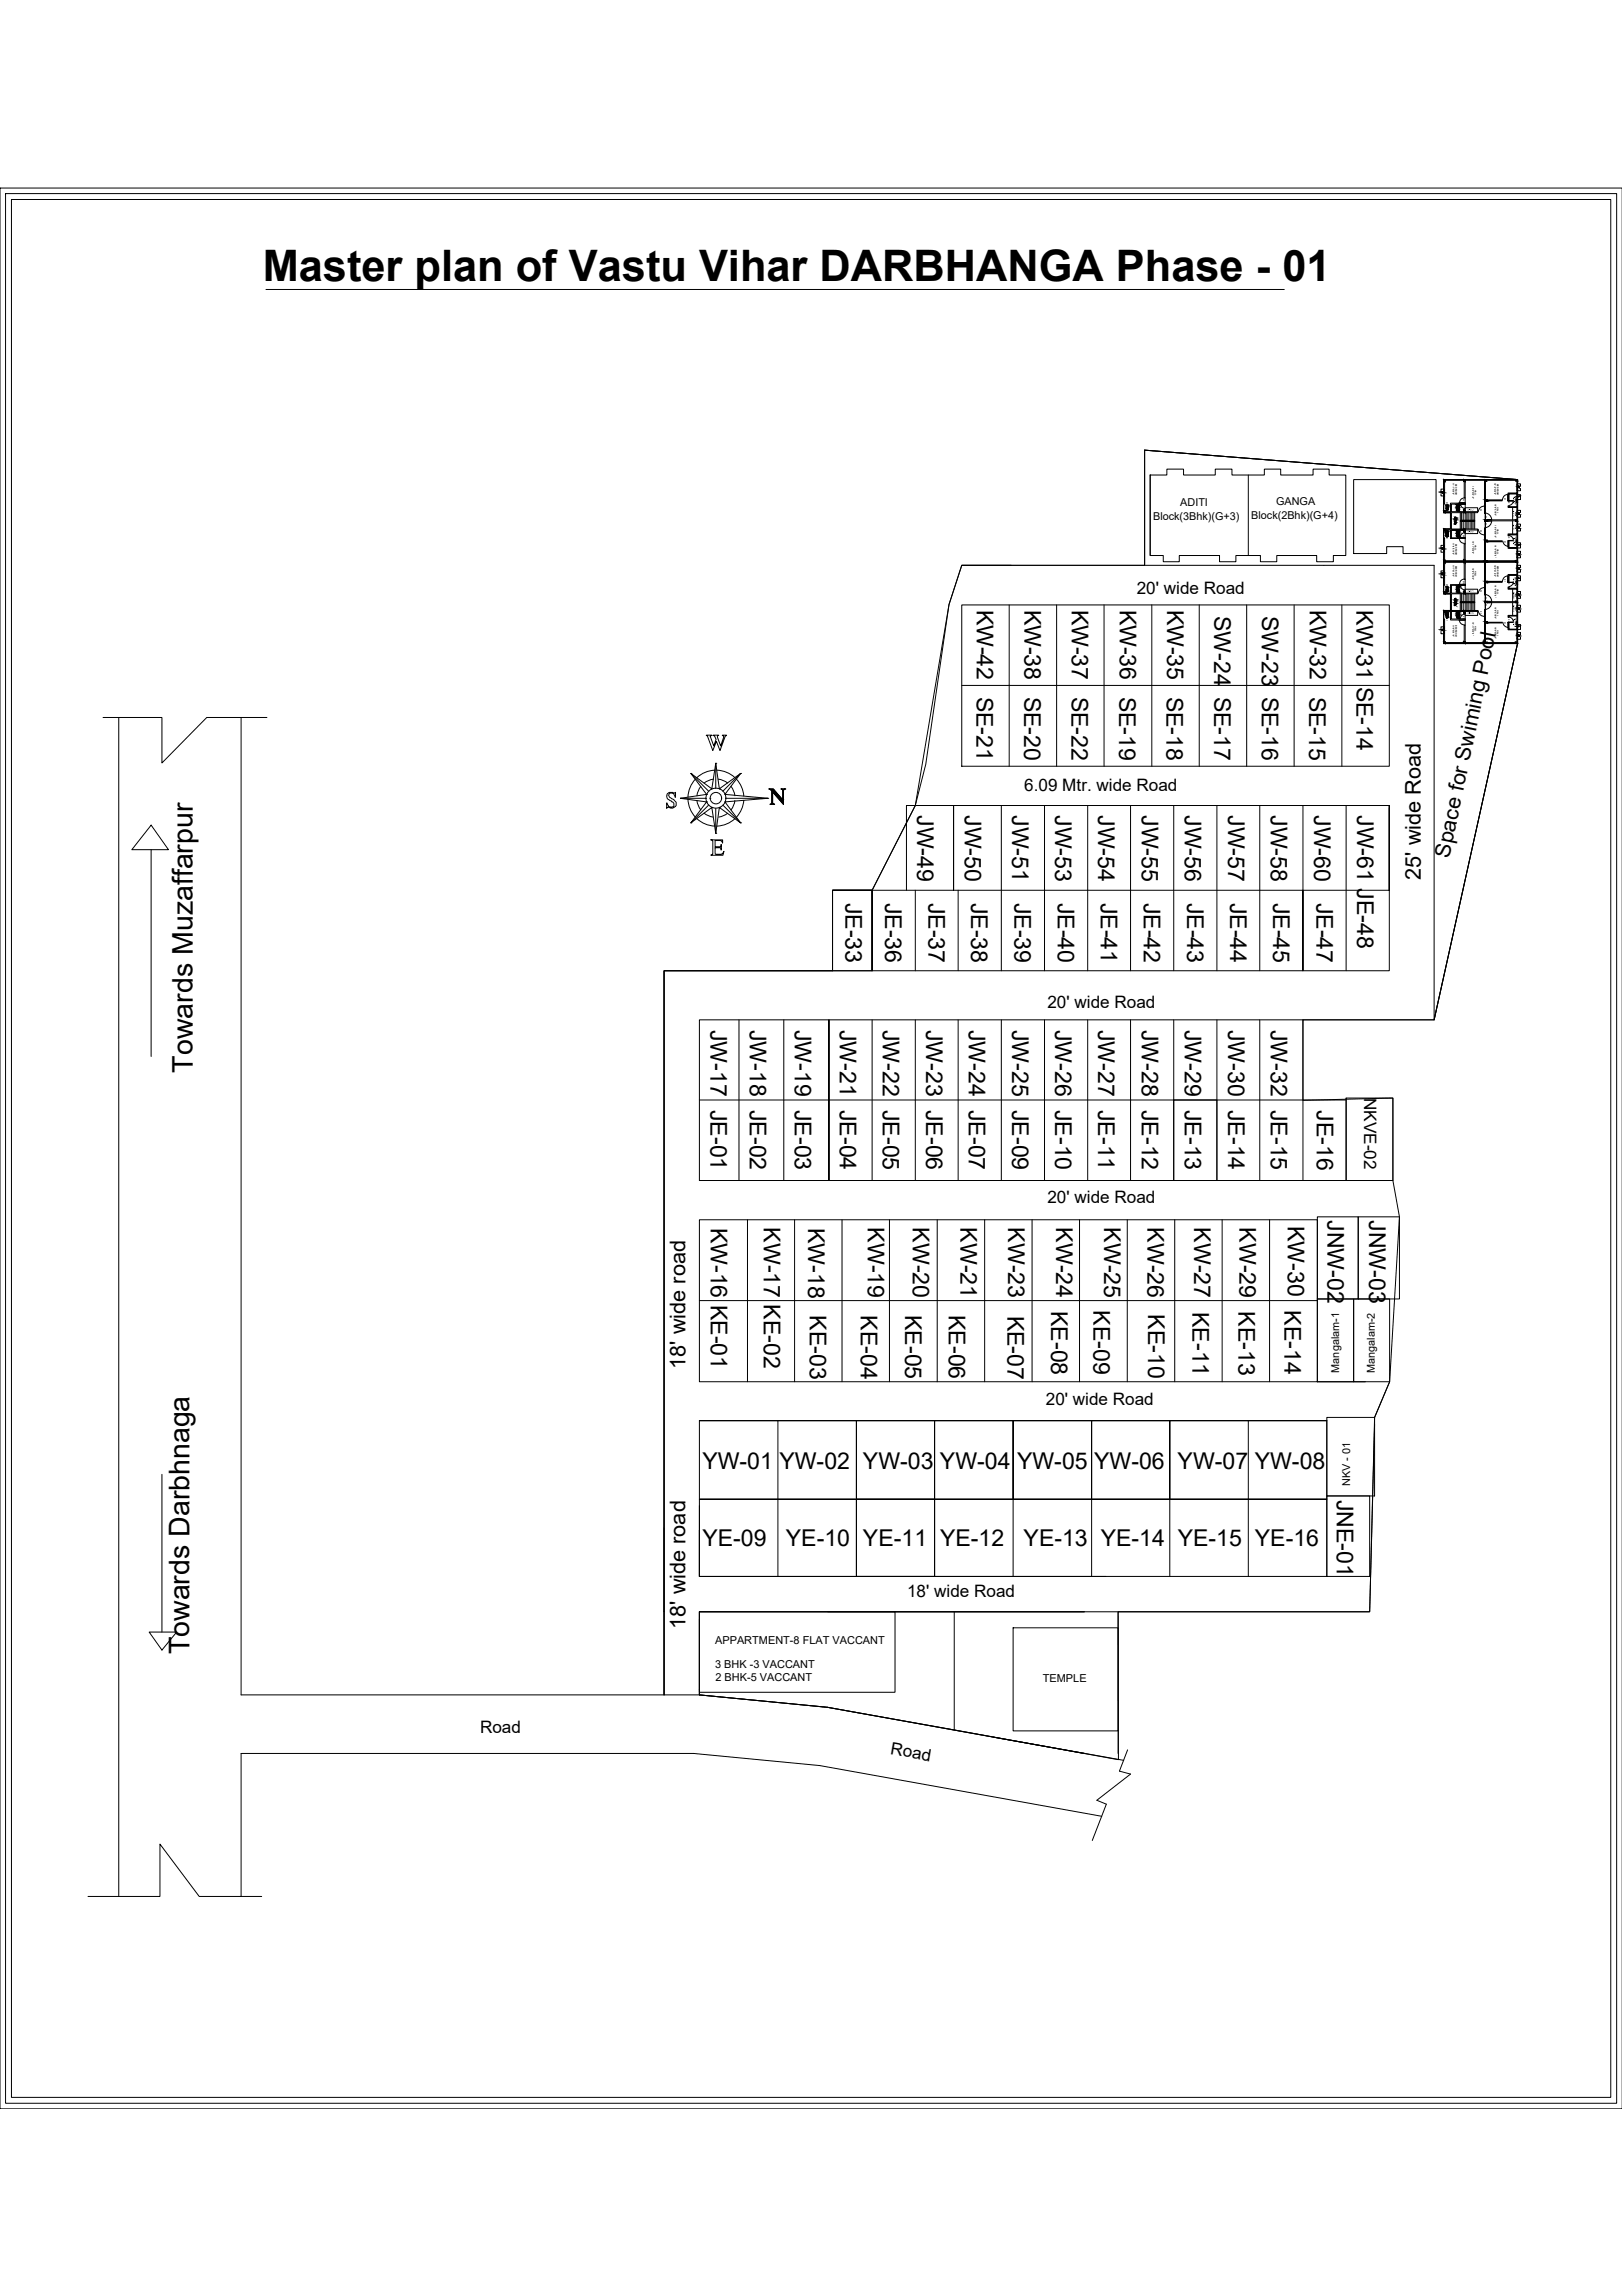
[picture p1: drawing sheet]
<svg xmlns="http://www.w3.org/2000/svg" width="210mm" height="297mm" viewBox="0 0 210 297" stroke-linecap="round" stroke-linejoin="round" font-family="sans-serif">
<defs><g id="words">
<text font-size="5.6" x="34" y="36.3">Master plan of Vastu Vihar DARBHANGA Phase - 01</text>
<g font-size="3.7">
<text x="24.9" y="138.8" transform="rotate(-90 24.9 138.8)">Towards Muzaffarpur</text>
<text x="24.5" y="214" transform="rotate(-90 24.5 214)">Towards Darbhnaga</text>
</g>
<g font-size="3">
<text x="126.4" y="78.9" transform="rotate(90 126.4 78.9)">KW-42</text>
<text x="132.6" y="78.9" transform="rotate(90 132.6 78.9)">KW-38</text>
<text x="138.7" y="78.9" transform="rotate(90 138.7 78.9)">KW-37</text>
<text x="144.9" y="78.9" transform="rotate(90 144.9 78.9)">KW-36</text>
<text x="151" y="78.9" transform="rotate(90 151 78.9)">KW-35</text>
<text x="157.1" y="79.7" transform="rotate(90 157.1 79.7)">SW-24</text>
<text x="163.3" y="79.7" transform="rotate(90 163.3 79.7)">SW-23</text>
<text x="169.5" y="78.9" transform="rotate(90 169.5 78.9)">KW-32</text>
<text x="175.6" y="78.9" transform="rotate(90 175.6 78.9)">KW-31 SE-14</text>
<text x="126.4" y="90.1" transform="rotate(90 126.4 90.1)">SE-21</text>
<text x="132.5" y="90.1" transform="rotate(90 132.5 90.1)">SE-20</text>
<text x="138.6" y="90.1" transform="rotate(90 138.6 90.1)">SE-22</text>
<text x="144.8" y="90.1" transform="rotate(90 144.8 90.1)">SE-19</text>
<text x="151" y="90.1" transform="rotate(90 151 90.1)">SE-18</text>
<text x="157.1" y="90.1" transform="rotate(90 157.1 90.1)">SE-17</text>
<text x="163.3" y="90.1" transform="rotate(90 163.3 90.1)">SE-16</text>
<text x="169.4" y="90.1" transform="rotate(90 169.4 90.1)">SE-15</text>
<text x="118.7" y="105.4" transform="rotate(90 118.7 105.4)">JW-49</text>
<text x="124.8" y="105.4" transform="rotate(90 124.8 105.4)">JW-50</text>
<text x="131" y="105.4" transform="rotate(90 131 105.4)">JW-51</text>
<text x="136.6" y="105.4" transform="rotate(90 136.6 105.4)">JW-53</text>
<text x="142.1" y="105.4" transform="rotate(90 142.1 105.4)">JW-54</text>
<text x="147.7" y="105.4" transform="rotate(90 147.7 105.4)">JW-55</text>
<text x="153.3" y="105.4" transform="rotate(90 153.3 105.4)">JW-56</text>
<text x="158.9" y="105.4" transform="rotate(90 158.9 105.4)">JW-57</text>
<text x="164.5" y="105.4" transform="rotate(90 164.5 105.4)">JW-58</text>
<text x="170.1" y="105.4" transform="rotate(90 170.1 105.4)">JW-60</text>
<text x="175.6" y="105.4" transform="rotate(90 175.6 105.4)">JW-61 JE-48</text>
<text x="109.4" y="116.8" transform="rotate(90 109.4 116.8)">JE-33</text>
<text x="114.6" y="116.8" transform="rotate(90 114.6 116.8)">JE-36</text>
<text x="120.1" y="116.8" transform="rotate(90 120.1 116.8)">JE-37</text>
<text x="125.7" y="116.8" transform="rotate(90 125.7 116.8)">JE-38</text>
<text x="131.3" y="116.8" transform="rotate(90 131.3 116.8)">JE-39</text>
<text x="136.9" y="116.8" transform="rotate(90 136.9 116.8)">JE-40</text>
<text x="142.5" y="116.8" transform="rotate(90 142.5 116.8)">JE-41</text>
<text x="148" y="116.8" transform="rotate(90 148 116.8)">JE-42</text>
<text x="153.6" y="116.8" transform="rotate(90 153.6 116.8)">JE-43</text>
<text x="159.2" y="116.8" transform="rotate(90 159.2 116.8)">JE-44</text>
<text x="164.8" y="116.8" transform="rotate(90 164.8 116.8)">JE-45</text>
<text x="170.3" y="116.8" transform="rotate(90 170.3 116.8)">JE-47</text>
<text x="91.9" y="133.2" transform="rotate(90 91.9 133.2)">JW-17</text>
<text x="97" y="133.2" transform="rotate(90 97 133.2)">JW-18</text>
<text x="102.9" y="133.2" transform="rotate(90 102.9 133.2)">JW-19</text>
<text x="108.7" y="133.2" transform="rotate(90 108.7 133.2)">JW-21</text>
<text x="114.3" y="133.2" transform="rotate(90 114.3 133.2)">JW-22</text>
<text x="119.8" y="133.2" transform="rotate(90 119.8 133.2)">JW-23</text>
<text x="125.4" y="133.2" transform="rotate(90 125.4 133.2)">JW-24</text>
<text x="131" y="133.2" transform="rotate(90 131 133.2)">JW-25</text>
<text x="136.6" y="133.2" transform="rotate(90 136.6 133.2)">JW-26</text>
<text x="142.1" y="133.2" transform="rotate(90 142.1 133.2)">JW-27</text>
<text x="147.7" y="133.2" transform="rotate(90 147.7 133.2)">JW-28</text>
<text x="153.3" y="133.2" transform="rotate(90 153.3 133.2)">JW-29</text>
<text x="158.9" y="133.2" transform="rotate(90 158.9 133.2)">JW-30</text>
<text x="164.5" y="133.2" transform="rotate(90 164.5 133.2)">JW-32</text>
<text x="91.9" y="143.6" transform="rotate(90 91.9 143.6)">JE-01</text>
<text x="97" y="143.6" transform="rotate(90 97 143.6)">JE-02</text>
<text x="102.9" y="143.6" transform="rotate(90 102.9 143.6)">JE-03</text>
<text x="108.7" y="143.6" transform="rotate(90 108.7 143.6)">JE-04</text>
<text x="114.3" y="143.6" transform="rotate(90 114.3 143.6)">JE-05</text>
<text x="119.8" y="143.6" transform="rotate(90 119.8 143.6)">JE-06</text>
<text x="125.4" y="143.6" transform="rotate(90 125.4 143.6)">JE-07</text>
<text x="131" y="143.6" transform="rotate(90 131 143.6)">JE-09</text>
<text x="136.6" y="143.6" transform="rotate(90 136.6 143.6)">JE-10</text>
<text x="142.1" y="143.6" transform="rotate(90 142.1 143.6)">JE-11</text>
<text x="147.7" y="143.6" transform="rotate(90 147.7 143.6)">JE-12</text>
<text x="153.3" y="143.6" transform="rotate(90 153.3 143.6)">JE-13</text>
<text x="158.9" y="143.6" transform="rotate(90 158.9 143.6)">JE-14</text>
<text x="164.5" y="143.6" transform="rotate(90 164.5 143.6)">JE-15</text>
<text x="170.4" y="143.7" transform="rotate(90 170.4 143.7)">JE-16</text>
<text x="92" y="158.8" transform="rotate(90 92 158.8)">KW-16 KE-01</text>
<text x="98.8" y="158.8" transform="rotate(90 98.8 158.8)">KW-17 KE-02</text>
<text x="104.6" y="158.9" transform="rotate(90 104.6 158.9)">KW-18</text>
<text x="112.3" y="158.8" transform="rotate(90 112.3 158.8)">KW-19</text>
<text x="118.1" y="158.8" transform="rotate(90 118.1 158.8)">KW-20</text>
<text x="124.3" y="158.8" transform="rotate(90 124.3 158.8)">KW-21</text>
<text x="130.5" y="158.8" transform="rotate(90 130.5 158.8)">KW-23</text>
<text x="136.7" y="158.8" transform="rotate(90 136.7 158.8)">KW-24</text>
<text x="142.9" y="158.8" transform="rotate(90 142.9 158.8)">KW-25</text>
<text x="148.5" y="158.8" transform="rotate(90 148.5 158.8)">KW-26</text>
<text x="154.5" y="158.8" transform="rotate(90 154.5 158.8)">KW-27</text>
<text x="160.4" y="158.8" transform="rotate(90 160.4 158.8)">KW-29</text>
<text x="166.7" y="158.6" transform="rotate(90 166.7 158.6)">KW-30</text>
<text x="171.8" y="157.8" transform="rotate(90 171.8 157.8)">JNW-02</text>
<text x="177.2" y="157.8" transform="rotate(90 177.2 157.8)">JNW-03</text>
<text x="104.8" y="170.2" transform="rotate(90 104.8 170.2)">KE-03</text>
<text x="111.4" y="170.2" transform="rotate(90 111.4 170.2)">KE-04</text>
<text x="117.1" y="170.1" transform="rotate(90 117.1 170.1)">KE-05</text>
<text x="122.8" y="170.1" transform="rotate(90 122.8 170.1)">KE-06</text>
<text x="130.4" y="170.2" transform="rotate(90 130.4 170.2)">KE-07</text>
<text x="136" y="169.6" transform="rotate(90 136 169.6)">KE-08</text>
<text x="141.5" y="169.5" transform="rotate(90 141.5 169.5)">KE-09</text>
<text x="148.6" y="170" transform="rotate(90 148.6 170)">KE-10</text>
<text x="154.3" y="169.7" transform="rotate(90 154.3 169.7)">KE-11</text>
<text x="160.3" y="169.7" transform="rotate(90 160.3 169.7)">KE-13</text>
<text x="166.2" y="169.5" transform="rotate(90 166.2 169.5)">KE-14</text>
<text x="90.9" y="190">YW-01 YW-02 YW-03 YW-04 YW-05 YW-06 YW-07 YW-08</text>
<text x="173" y="194" transform="rotate(90 173 194)">JNE-01</text>
<text x="90.9" y="200.1">YE-09</text>
<text x="101.7" y="200.1">YE-10 YE-11 YE-12</text>
<text x="132.5" y="200.1">YE-13 YE-14 YE-15 YE-16</text>
</g>
<g font-size="2.8">
<text x="183.9" y="113.8" transform="rotate(-90 183.9 113.8)">25' wide Road</text>
<text x="187.6" y="111.1" transform="rotate(-78 187.6 111.1)">Space for Swiming Pool</text>
<text x="88.7" y="177.1" transform="rotate(-90 88.7 177.1)">18' wide road</text>
<text x="88.7" y="210.7" transform="rotate(-90 88.7 210.7)">18' wide road</text>
</g>
<g font-size="2.2">
<text x="147.1" y="76.8">20' wide Road</text>
<text x="132.5" y="102.3">6.09 Mtr. wide Road</text>
<text x="135.6" y="130.4">20' wide Road</text>
<text x="176.5" y="142.1" transform="rotate(90 176.5 142.1)">NKVE-02</text>
<text x="135.6" y="155.6">20' wide Road</text>
<text x="135.3" y="181.8">20' wide Road</text>
<text x="117.4" y="206.6">18' wide Road</text>
<text x="62.1" y="224.2">Road</text>
<text x="115.2" y="227" transform="rotate(10 115.2 227)">Road</text>
</g>
<g font-size="1.4">
<text x="152.7" y="65.5">ADITI</text>
<text x="165.1" y="65.3">GANGA</text>
<text x="149.2" y="67.3">Block(3Bhk)(G+3)</text>
<text x="161.9" y="67.1">Block(2Bhk)(G+4)</text>
<text x="173.3" y="177.6" transform="rotate(-90 173.3 177.6)">Mangalam-1</text>
<text x="177.9" y="177.6" transform="rotate(-90 177.9 177.6)">Mangalam-2</text>
<text x="174.7" y="192.3" transform="rotate(-90 174.7 192.3)">NKV - 01</text>
<text x="92.5" y="212.7">APPARTMENT-8 FLAT VACCANT</text>
<text x="92.5" y="215.8">3 BHK -3 VACCANT</text>
<text x="92.6" y="217.5">2 BHK-5 VACCANT</text>
<text x="135" y="217.7">TEMPLE</text>
</g>
<g font-size=".3">
<text x="188" y="62.5" transform="rotate(90 188 62.5)">11'-7&quot;X10'-0&quot;</text>
<text x="188.3" y="62.6" transform="rotate(90 188.3 62.6)">BED ROOM</text>
<text x="190.5" y="62.9" transform="rotate(90 190.5 62.9)">16'-0&quot;X10'-0&quot;</text>
<text x="190.8" y="63.4" transform="rotate(90 190.8 63.4)">HALL</text>
<text x="193.4" y="62.5" transform="rotate(90 193.4 62.5)">10'-0&quot;X16'-0&quot;</text>
<text x="193.5" y="65.2" transform="rotate(90 193.5 65.2)">10'-0&quot;X16'-0&quot;</text>
<text x="193.8" y="62.6" transform="rotate(90 193.8 62.6)">BED ROOM</text>
<text x="193.8" y="65.6" transform="rotate(90 193.8 65.6)">HALL</text>
<text x="188" y="70.3" transform="rotate(90 188 70.3)">11'-6&quot;X10'-0&quot;</text>
<text x="188.3" y="70.3" transform="rotate(90 188.3 70.3)">BED ROOM</text>
<text x="190.5" y="70" transform="rotate(90 190.5 70)">15'-11&quot;X10'-0&quot;</text>
<text x="190.8" y="70.5" transform="rotate(90 190.8 70.5)">HALL</text>
<text x="193.5" y="68" transform="rotate(90 193.5 68)">10'-0&quot;X16'-0&quot;</text>
<text x="193.5" y="70.6" transform="rotate(90 193.5 70.6)">10'-0&quot;X16'-0&quot;</text>
<text x="193.8" y="68.4" transform="rotate(90 193.8 68.4)">HALL</text>
<text x="193.8" y="71" transform="rotate(90 193.8 71)">HALL</text>
<text x="188" y="73.1" transform="rotate(90 188 73.1)">11'-7&quot;X10'-0&quot;</text>
<text x="188.3" y="73.2" transform="rotate(90 188.3 73.2)">BED ROOM</text>
<text x="190.5" y="73.5" transform="rotate(90 190.5 73.5)">16'-0&quot;X10'-0&quot;</text>
<text x="190.8" y="73.9" transform="rotate(90 190.8 73.9)">HALL</text>
<text x="193.4" y="73.1" transform="rotate(90 193.4 73.1)">10'-0&quot;X16'-0&quot;</text>
<text x="193.5" y="75.7" transform="rotate(90 193.5 75.7)">10'-0&quot;X16'-0&quot;</text>
<text x="193.8" y="73.2" transform="rotate(90 193.8 73.2)">BED ROOM</text>
<text x="193.8" y="76.2" transform="rotate(90 193.8 76.2)">HALL</text>
<text x="188" y="80.8" transform="rotate(90 188 80.8)">11'-6&quot;X10'-0&quot;</text>
<text x="188.3" y="80.9" transform="rotate(90 188.3 80.9)">BED ROOM</text>
<text x="190.5" y="80.5" transform="rotate(90 190.5 80.5)">15'-11&quot;X10'-0&quot;</text>
<text x="190.8" y="81" transform="rotate(90 190.8 81)">HALL</text>
<text x="193.5" y="78.5" transform="rotate(90 193.5 78.5)">10'-0&quot;X16'-0&quot;</text>
<text x="193.5" y="81.1" transform="rotate(90 193.5 81.1)">10'-0&quot;X16'-0&quot;</text>
<text x="193.8" y="79" transform="rotate(90 193.8 79)">HALL</text>
<text x="193.8" y="81.6" transform="rotate(90 193.8 81.6)">HALL</text>
</g>
<g font-size=".2">
<text x="187.2" y="64.9" transform="rotate(90 187.2 64.9)">D1</text>
<text x="189.4" y="64.6" transform="rotate(90 189.4 64.6)">D1 D</text>
<text x="191.6" y="65.8" transform="rotate(90 191.6 65.8)">D2</text>
<text x="194.7" y="64.5" transform="rotate(90 194.7 64.5)">D1</text>
<text x="195.2" y="64.9" transform="rotate(90 195.2 64.9)">D</text>
<text x="187.2" y="69.5" transform="rotate(90 187.2 69.5)">D1</text>
<text x="189.4" y="69.2" transform="rotate(90 189.4 69.2)">D D1</text>
<text x="191.6" y="68.6" transform="rotate(90 191.6 68.6)">D2</text>
<text x="192.2" y="66.7" transform="rotate(90 192.2 66.7)">D2</text>
<text x="192.2" y="67.6" transform="rotate(90 192.2 67.6)">D2</text>
<text x="194.7" y="70" transform="rotate(90 194.7 70)">D1</text>
<text x="195.2" y="69.5" transform="rotate(90 195.2 69.5)">D</text>
<text x="187.2" y="75.5" transform="rotate(90 187.2 75.5)">D1</text>
<text x="189.4" y="75.1" transform="rotate(90 189.4 75.1)">D1 D</text>
<text x="191.6" y="76.4" transform="rotate(90 191.6 76.4)">D2</text>
<text x="192.2" y="77.2" transform="rotate(90 192.2 77.2)">D2</text>
<text x="194.7" y="75" transform="rotate(90 194.7 75)">D1</text>
<text x="195.2" y="75.5" transform="rotate(90 195.2 75.5)">D</text>
<text x="187.2" y="80" transform="rotate(90 187.2 80)">D1</text>
<text x="189.4" y="79.7" transform="rotate(90 189.4 79.7)">D D1</text>
<text x="191.6" y="79.1" transform="rotate(90 191.6 79.1)">D2</text>
<text x="192.2" y="78.1" transform="rotate(90 192.2 78.1)">D2</text>
<text x="194.7" y="80.5" transform="rotate(90 194.7 80.5)">D1</text>
<text x="195.2" y="80.1" transform="rotate(90 195.2 80.1)">D</text>
</g>
</g></defs>
<!-- layer: col1 -->
<g fill="#000" stroke="#000" stroke-width=".13">
<path d="M186.6 63.7h.2zM186.6 74.2l.2 .1zM186.6 63.6h.2zM186.6 70.9h.2zM186.6 71h.2zM186.6 74.2l.2-.1zM186.6 74.2h.2zM187.1 69h.1zM187.3 65.4l.1 .1zM187.3 65.5h.1zM187.4 65.9h-.1zM188.3 67h.1z"/>
<path d="M188.3 67.8h.1zM188.3 77.5h.1zM188.3 77.6h.1zM188.3 67.2l.1-.1zM188.3 78l.1-.1zM188.5 65.7h.1zM188.5 68.7h.1zM188.5 69l.1 .1zM188.5 75.9h.1zM188.5 76.2l.1 .1zM188.5 79.6h.1zM188.5 76.2h.1z"/>
<path d="M188.5 65.7l.1-.1zM188.5 69h.1zM188.5 79.6l.1-.1zM188.7 65.3l.1 .1zM188.7 65.4h.1zM188.7 68.7h.1zM188.7 79.2l.1 .1zM188.7 79.3h.1zM188.7 80h.1zM188.7 69.5l.1-.1zM188.7 75.9h.1zM188.7 76.6h.1z"/>
<path d="M188.7 79.7h.1zM196.4 70.5l.2 .1zM196.5 62.9l.1 .1zM196.5 63l.1 .1zM196.5 66.4h.1zM196.5 68.2h.1zM196.5 73.5h.1zM196.5 73.6h.1zM196.5 76.9l.1 .1zM196.5 64.2h.1zM196.5 62.9h.1zM196.5 63h.1z"/>
<path d="M196.5 68.2l.1-.1zM196.5 71.6h.1zM196.5 71.7h.1zM196.4 70.5l.2-.1zM196.4 70.5h.2zM196.4 74.8l.2-.1zM196.5 73.4h.1zM196.5 76.9l.1-.1zM196.5 76.9h.1zM196.5 78.6h.1zM196.5 78.7h.1zM186.6 81.5h.2z"/>
<path d="M196.4 81.1h.2zM196.4 81h.2zM196.5 82.2l.1 .1zM196.5 82.2l.1-.1zM196.5 82.2h.1z"/>
<path d="M186.6 63.7h.2zM186.6 63.7l.2 .1z"/>
<path d="M186.6 63.6l.2 .1zM186.6 63.6l.2 .1z"/>
<path d="M186.6 70.9h.2zM186.6 70.9h.2z"/>
<path d="M186.6 71h.2zM186.6 71h.2z"/>
<path d="M186.6 74.2h.2zM186.6 74.2h.2z"/>
<path d="M186.6 74.3l.2 .1zM186.6 74.3l.2 .1z"/>
<path d="M187.1 69h.1zM187.1 69h.1z"/>
<path d="M187.1 79.5l.1 .1zM187.1 79.5l.1 .1z"/>
<path d="M187.1 69.3h.1zM187.1 69.3h.1z"/>
<path d="M187.2 76.4v.1zM187.2 76.4v.1z"/>
<path d="M187.2 79.1v.1zM187.2 79.1v.1z"/>
<path d="M187.1 79.4h.1zM187.1 79.4h.1z"/>
<path d="M187.1 79.2h.1zM187.1 79.2h.1z"/>
<path d="M187.3 76.1l.1 .1zM187.3 76.1l.1 .1z"/>
<path d="M187.3 65.3l.1 .1zM187.3 65.3l.1 .1z"/>
<path d="M187.3 65.5l.1 .1zM187.3 65.5l.1 .1z"/>
<path d="M187.3 68.7h.1zM187.3 68.7h.1z"/>
<path d="M187.3 76.4h.1zM187.3 76.4h.1z"/>
<path d="M187.3 79.8h.1zM187.3 79.8h.1z"/>
<path d="M188.3 67.5l.1 .1zM188.3 67.5l.1 .1z"/>
<path d="M188.3 78.3h.1zM188.3 78.3h.1z"/>
<path d="M188.3 67.1h.1zM188.3 67.1h.1z"/>
<path d="M188.3 67.2h.1zM188.3 67.2h.1z"/>
<path d="M188.3 67.2l.1 .1zM188.3 67.2l.1 .1z"/>
<path d="M188.4 67.4l-.1 .1zM188.4 67.4l-.1 .1z"/>
<path d="M188.3 77.6l.1 .1zM188.3 77.6l.1 .1z"/>
<path d="M188.3 77.7h.1zM188.3 77.7h.1z"/>
<path d="M188.3 77.7h.1zM188.3 77.7h.1z"/>
<path d="M188.3 78h.1zM188.3 78h.1z"/>
<path d="M188.3 78h.1zM188.3 78h.1z"/>
<path d="M188.5 65.5h.1zM188.5 65.5h.1z"/>
<path d="M188.5 65.7h.1zM188.5 65.7l.1 .1z"/>
<path d="M188.5 69.3h.1zM188.5 69.3h.1z"/>
<path d="M188.5 79.6h.1zM188.5 79.6l.1 .1z"/>
<path d="M188.5 65.3l.1 .1zM188.5 65.3l.1 .1z"/>
<path d="M188.5 65.5l.1 .1zM188.5 65.5l.1 .1z"/>
<path d="M188.5 65.8h.1zM188.5 65.8h.1z"/>
<path d="M188.5 68.7h.1zM188.5 68.7h.1z"/>
<path d="M188.5 79.2h.1zM188.5 79.2h.1z"/>
<path d="M188.5 79.2l.1 .1zM188.5 79.2l.1 .1z"/>
<path d="M188.5 79.4h.1zM188.5 79.4h.1z"/>
<path d="M188.7 69.3h.1zM188.7 69.3h.1z"/>
<path d="M188.7 75.9h.1zM188.7 75.9h.1z"/>
<path d="M188.7 79.7h.1zM188.7 79.7h.1z"/>
<path d="M188.7 65.3h.1zM188.7 65.3h.1z"/>
<path d="M188.7 69.2h.1zM188.7 69.2h.1z"/>
<path d="M188.7 69.2l.1 .1zM188.7 69.2l.1 .1z"/>
<path d="M188.7 69.3l.1 .1zM188.7 69.3l.1 .1z"/>
<path d="M188.7 75.8h.1zM188.7 75.8h.1z"/>
<path d="M188.7 76.1l.1 .1zM188.7 76.1l.1 .1z"/>
<path d="M188.7 76.5l.1 .1zM188.7 76.5l.1 .1z"/>
<path d="M188.7 79.7l.1 .1zM188.7 79.7l.1 .1z"/>
<path d="M188.7 65.2l.1 .1zM188.7 65.2l.1 .1z"/>
<path d="M188.7 65.6h.1zM188.7 65.6h.1z"/>
<path d="M188.7 65.8h.1zM188.7 65.8h.1z"/>
<path d="M188.7 66.1h.1zM188.7 66.1h.1zM188.7 66.1h.1z"/>
<path d="M188.7 66.1l.1 .1zM188.7 66.1l.1 .1z"/>
<path d="M188.7 68.6l.1 .1zM188.7 68.6l.1 .1z"/>
<path d="M188.7 68.7h.1zM188.7 68.7h.1z"/>
<path d="M188.7 68.7h.1zM188.7 68.7h.1z"/>
<path d="M188.7 68.8l.1 .1zM188.7 68.8l.1 .1z"/>
<path d="M188.7 68.9h.1zM188.7 68.9h.1z"/>
<path d="M188.7 69l.1 .1zM188.7 69l.1 .1z"/>
<path d="M188.7 69.4h.1zM188.7 69.4h.1z"/>
<path d="M188.7 69.5h.1zM188.7 69.5h.1z"/>
<path d="M188.7 75.8h.1zM188.7 75.8h.1z"/>
<path d="M188.7 76l.1 .1zM188.7 76l.1 .1z"/>
<path d="M188.7 76.6h.1zM188.7 76.6h.1z"/>
<path d="M188.7 76.7h.1zM188.7 76.7h.1z"/>
<path d="M188.7 79.1h.1zM188.7 79.1h.1z"/>
<path d="M188.7 79.4h.1zM188.7 79.4h.1z"/>
<path d="M188.7 79.4h.1zM188.7 79.4h.1z"/>
<path d="M188.7 79.5h.1zM188.7 79.5h.1z"/>
<path d="M188.7 79.6h.1zM188.7 79.6h.1z"/>
<path d="M188.7 80h.1zM188.7 80h.1z"/>
<path d="M196.4 74.8h.2zM196.4 74.8h.2zM196.4 74.8h.2z"/>
<path d="M196.5 76.9l.1 .1zM196.5 77h.1z"/>
<path d="M196.4 64.2h.1zM196.4 64.2l.2 .1z"/>
<path d="M196.5 71.6l.1 .1zM196.5 71.6l.1 .1z"/>
<path d="M196.5 71.7h.1zM196.5 71.7h.1z"/>
<path d="M196.5 76.9h.1zM196.5 76.9h.1z"/>
<path d="M196.5 78.6l.1 .1zM196.5 78.6l.1 .1z"/>
<path d="M196.5 78.7l.1 .1zM196.5 78.7l.1 .1z"/>
<path d="M196.5 66.4l.1-.1zM196.5 66.4h.1z"/>
<path d="M196.5 66.5h.1zM196.5 66.5h.1z"/>
<path d="M196.5 68.1h.1zM196.5 68.1h.1z"/>
<path d="M196.5 68.3h.1zM196.5 68.3h.1z"/>
<path d="M196.5 73.6h.1zM196.5 73.6h.1z"/>
<path d="M186.6 81.5h.2zM186.6 81.5l.2 .1z"/>
<path d="M186.6 81.4h.2zM186.6 81.4h.2zM186.6 81.4h.2z"/>
<path d="M196.5 82.2l.1 .1zM196.5 82.3h.1z"/>
<path d="M196.5 82.2h.1zM196.5 82.2h.1z"/>
</g>
<!-- layer: 0 -->
<g fill="#000" stroke="#000" stroke-width=".13">
<path d="M186.8 62l.2 .3v-.3zM186.8 62l.2 .3h-.2z"/>
<path d="M186.8 66.1l.2 .2v-.2zM186.8 66.1l.2 .2h-.2z"/>
<path d="M186.8 68.4l.2 .3v-.3zM186.8 68.4l.2 .3h-.2z"/>
<path d="M186.8 72.5l.2 .3v-.3zM186.8 72.5l.2 .3h-.2z"/>
<path d="M186.8 76.6l.2 .2v-.2zM186.8 76.6l.2 .2h-.2z"/>
<path d="M186.8 79l.2 .2v-.2zM186.8 79l.2 .2h-.2z"/>
<path d="M189.4 62l.2 .3v-.3zM189.4 62l.2 .3h-.2z"/>
<path d="M189.4 66l.2 .3v-.3zM189.4 66l.2 .3h-.2z"/>
<path d="M189.4 68.4l.2 .4v-.4zM189.4 68.4l.2 .4h-.2z"/>
<path d="M189.4 72.5l.2 .3v-.3zM189.4 72.5l.2 .3h-.2z"/>
<path d="M189.4 76.5l.2 .3v-.3zM189.4 76.5l.2 .3h-.2z"/>
<path d="M189.4 79l.2 .3v-.3zM189.4 79l.2 .3h-.2z"/>
<path d="M192.1 62l.3 .2v-.2zM192.1 62l.3 .2h-.3z"/>
<path d="M192.1 72.7l.3 .1zM192.1 72.7l.3 .1z"/>
<path d="M192.1 64.7l.4 .1v-.1zM192.1 64.7l.4 .1h-.4z"/>
<path d="M192.1 67.3l.4 .1v-.1zM192.1 67.3l.4 .1h-.4z"/>
<path d="M192.1 69.9l.4 .2v-.2zM192.1 69.9l.4 .2h-.4z"/>
<path d="M192.1 72.5l.4 .2v-.2zM192.1 72.5l.4 .2h-.4z"/>
<path d="M192.1 75.2l.4 .2v-.2zM192.1 75.2l.4 .2h-.4z"/>
<path d="M192.1 77.8l.4 .2v-.2zM192.1 77.8l.4 .2h-.4z"/>
<path d="M196.1 62l.3 .2v-.2zM196.1 62l.3 .2h-.3z"/>
<path d="M196.1 67.3l.3 .1v-.1zM196.1 67.3l.3 .1h-.3z"/>
<path d="M196.1 72.5l.3 .3v-.3zM196.1 72.5l.3 .3h-.3z"/>
<path d="M196.2 64.7l.2 .3v-.3zM196.2 64.7l.2 .3h-.2z"/>
<path d="M196.1 77.8l.3 .2v-.2zM196.1 77.8l.3 .2h-.3z"/>
<path d="M196.2 75.2l.2 .4v-.4zM196.2 75.2l.2 .4h-.2z"/>
<path d="M186.8 83l.2 .3v-.3zM186.8 83l.2 .3h-.2z"/>
<path d="M189.4 83l.2 .3v-.3zM189.4 83l.2 .3h-.2z"/>
<path d="M192.1 80.4l.4 .2v-.2zM192.1 80.4l.4 .2h-.4z"/>
<path d="M192.1 83.1l.4 .1v-.1zM192.1 83.1l.4 .1h-.4z"/>
<path d="M196.1 83.1l.3 .2v-.2zM196.1 83.1l.3 .2h-.3z"/>
</g>
<!-- layer: col1 -->
<g fill="#000">
<path d="M189.9 65.9h.2v.1l-.1-.1-.1 .1zM189.9 68.7h.2v.2l-.1-.1-.1 .1zM189.9 76.4l.1 .1 .1-.1v.1h-.2zM189.9 79.2l.1 .1 .1-.1v.2l-.1-.1-.1 .1zM190.1 65.9v.1zM190.1 68.7v.2zM190.1 76.4v.1zM190.1 79.2v.2zM190.2 65.9v.1zM190.2 68.7v.2zM190.2 76.4v.1zM190.2 79.2v.2z"/>
<path d="M190.2 65.9h.2h-.1l.1 .1zM190.2 68.8l.2-.1h-.1l.1 .2zM190.2 76.4h.2h-.1l.1 .1h-.2zM190.2 79.3l.1-.1v.2h.1h-.1zM190.4 65.9h.1v.1v-.1l-.1 .1zM190.4 68.7h.1v.2h-.1zM190.4 76.4v.1l.1-.1v.1h-.1zM190.4 79.2v.1l.1-.1v.2v-.1l-.1 .1zM190.5 65.9h.1h-.1l.1 .1h-.1zM190.5 68.7h.1h-.1l.1 .2h-.1zM190.5 76.4h.1h-.1l.1 .1h-.1zM190.5 79.2h.1l-.1 .1 .1 .1h-.1z"/>
<path d="M190.7 65.9l.1 .1v-.1v.1l-.1-.1v.1zM190.7 68.7l.1 .1v-.1v.2l-.1-.1v.1zM190.7 76.4l.1 .1v-.1v.1l-.1-.1v.1zM190.7 79.2l.1 .2v-.2v.2l-.1-.1v.1zM195.8 66.2h.2zM195.8 66.3h.2v.1zM195.8 67.9h.2zM195.8 68h.2v.1zM195.8 76.7l.2 .1zM195.8 76.8h.2v.1zM195.8 78.4l.2 .1zM195.8 78.5h.2v.1z"/>
<path d="M195.8 64.7h.2v.1h-.2zM195.8 64.8l.2 .1zM195.8 66.1h.2v.1h-.2h.1zM195.8 66.5h.2v.1h-.2h.1zM195.8 66.7h.2h-.2zM195.8 66.8h.2l-.1 .1h.1h-.2l.1-.1zM195.8 67.8h.2v.1h-.2l.1-.1zM195.8 68.2h.2v.1h-.2h.1zM195.8 68.4h.2h-.2zM195.8 68.5h.2l-.1 .1h.1h-.2l.1-.1zM195.8 70h.2v.1h-.2zM195.8 70.1l.2 .1z"/>
<path d="M195.8 75.2h.2v.1h-.2zM195.8 75.4h.2zM195.8 76.6h.2v.1h-.2h.1zM195.8 77h.2v.2h-.2l.1-.1zM195.8 77.2h.2v.1v-.1l-.2 .1zM195.8 77.3h.2l-.1 .1h.1h-.2l.1-.1zM195.8 78.3h.2v.1h-.2l.1-.1zM195.8 78.7h.2v.2h-.2l.1-.1zM195.8 78.9h.2v.1v-.1l-.2 .1zM195.8 79h.2l-.1 .1h.1h-.2l.1-.1zM195.9 70.2v.1zM195.8 66.4h.1l.1 .1v-.1l-.2 .1z"/>
<path d="M195.8 68.1h.2v.1v-.1l-.2 .1zM195.8 76.9h.2v.1v-.1l-.1 .1zM195.8 78.6h.2v.1v-.1l-.1 .1zM195.8 64.3h.2v.1v-.1l-.2 .1zM195.8 64.5h.2v.1v-.1l-.2 .1zM195.8 69.6h.2v.1v-.1l-.1 .1zM195.8 69.8h.1h.1l-.1 .1zM195.8 74.8h.1l.1 .1h-.1zM195.8 75h.2v.1zM196 64.3l.2 .1h-.2zM196 64.5h.2l-.1 .1 .1 .1h-.2l.1-.1zM196 64.7h.2v.1h-.2h.1z"/>
<path d="M196 65.1h.2l-.1 .1 .1 .1h-.2h.2zM196 66.4h.2zM196 66.5h.2v.1v-.1l-.2 .1zM196 66.6h.2l-.1 .1h.1h-.2h.1zM196 68.1h.2zM196 68.2h.2v.1v-.1l-.2 .1zM196 68.3h.2l-.1 .1h.1h-.2h.1zM196 69.6l.2 .1h-.2zM196 69.8h.2l-.1 .1h.1h-.2h.1zM196 70h.2v.1h-.2h.1zM196 70.4h.2l-.1 .1 .1 .1h-.2h.2zM196 74.8l.2 .1-.2 .1z"/>
<path d="M196 75.1h.2h-.1l.1 .1h-.2h.1zM196 75.3h.2l-.2 .1 .1-.1zM196 75.7h.2l-.1 .1h.1h-.2h.2h-.2l.2-.1zM196 76.9h.2v.1h-.1zM196 77h.2v.1h-.2zM196 77.2h.2h-.1h.1h-.2h.1zM196 78.6h.2v.1l-.1 .1zM196 78.8h.2v.1h-.2zM196 78.9h.2l-.1 .1h.1h-.2l.1-.1zM196 64.5l.2-.1v.1zM196 69.8l.2-.1v.1zM196 75h.2z"/>
<path d="M196 64.2h.2l-.1 .1zM196 69.5h.2l-.1 .1zM195.8 80.5l.2 .1h-.2zM195.9 80.6l.1 .1h-.1zM195.8 80.1h.2v.1h-.2zM195.8 80.3h.2v.1h-.2zM196 80.1l.2 .1h-.2zM196 80.4h.2h-.1l.1 .1h-.2l.1-.1zM196 80.5h.2v.1l-.2 .1 .1-.1zM196 81h.2h-.1l.1 .1h-.2h.2h-.2l.2-.1zM196 80.3l.2-.1v.1z"/>
<path d="M195.8 65h.2v.1h-.2zM195.9 65.1h.1z"/>
<path d="M195.8 70.3h.2v.1h-.2zM195.9 70.3h.1z"/>
<path d="M195.8 75.6a.1 .1 0 0 1 .2 0 .1 .1 0 0 1-.2 0zM195.9 75.6h.1z"/>
<path d="M196.1 64.9a.08 .08 0 0 1 .1 0 .08 .08 0 0 1-.1 0zM196.1 64.9l.1 .1z"/>
<path d="M196 65.1l.2-.1v.1h-.1zM196.1 65.1h.1z"/>
<path d="M196 66.3l.2-.1v.1l-.1 .1zM196.1 66.3h.1z"/>
<path d="M196 68l.2-.1v.1l-.1 .1zM196.1 68v.1l.1-.1z"/>
<path d="M196 70.2l.2-.1v.1l-.1 .1zM196.1 70.2l.1 .1z"/>
<path d="M196 70.3l.2 .1h-.1zM196.1 70.3l.1 .1z"/>
<path d="M196 75.4h.2v.1h-.1zM196.1 75.4v.1l.1-.1z"/>
<path d="M196 75.6h.2l-.1 .1zM196.1 75.6h.1z"/>
<path d="M196 76.8l.2 .1h-.1zM196.1 76.8l.1 .1z"/>
<path d="M196 78.5l.2 .1h-.1zM196.1 78.5l.1 .1z"/>
<path d="M196 74.7h.2v.1h-.2zM196.1 74.7l.1 .1zM196.1 74.7v.1z"/>
<path d="M196 80h.2l-.2 .1zM196.1 80v.1z"/>
<path d="M195.8 80.8h.1l.1 .1zM195.9 80.8l.1 .1z"/>
<path d="M196 80.7h.2v.1h-.1zM196.1 80.7l.1 .1z"/>
<path d="M196 80.9a.1 .1 0 0 1 .2 0 .1 .1 0 0 1-.2 0zM196.1 80.8l.1 .1z"/>
</g>
<!-- layer: 0 -->
<g fill="none" stroke="#000" stroke-width=".13">
<path d="M124.5 78.3h55.3v20.8h-55.3zM124.5 73.1h23.6v-14.9l48.3 3.8v21.3l-10.8 48.6h-17v10.5l11.7-.3v10.6l.8 4.7-1.3 21.4-1.9 4.6-.7 25.1h-32.5v19.2l-37.6-6.8-16.6-1.6h-4.6v-93.7h21.8v-10.4h5.2l5.5-11 4.4-26zM130.6 78.3v20.8M130.8 73.1h-6.3l-1.7 5.1-3 20.7-1.4 5.3-5.5 11h-5.2h72.1v10.4h-93.9v82.9M136.7 78.3v20.8M142.9 78.3v20.8M148.8 61.5h2.2v-.8h2.2v.8h4.1v-.8h2.1v.8h4.2v-.8h2.1v.8h4.2v-.8h2.1v.8h2.2v10.4h-1.6v.8h-2.2v-.8h-5.2v.8h-2.1v-.8h-3.2v.8h-2.1v-.8h-5.2v.8h-2.1v-.8h-1.7zM148.8 61.5v10.4M149.1 78.3v20.8M155.2 78.3v20.8M161.3 78.3v20.8M161.5 61.5v10.4"/>
<path d="M167.5 78.3v20.8M173.7 78.3v20.8M175.2 62h10.6v9.6h-4.2v-.9h-2.1v.9h-4.3zM186.8 62h9.6v21.3h-9.6v-4.3h.9v-2.2h-.9v-8.4h.9v-2.1h-.9zM124.5 88.7h55.3M196.4 83.3l-10.8 48.6h-95.1v20.8M107.7 115.2h5.2v10.4h-5.2zM118.4 115.2v10.4M123.4 104.2v11v-11M124 115.2v10.4M129.6 104.2v21.4M135.2 104.2v21.4"/>
<path d="M140.8 104.2v21.4M146.3 104.2v21.4M151.9 104.2v21.4M157.5 104.2v21.4M163 104.2v21.4M168.6 104.2v11M174.2 104.2v21.4M179.8 104.5v10.7v-11h-62.5v11M179.8 104.2v11v-11M95.6 131.9v20.8M101.4 131.9v20.8M112.9 131.9v20.8"/>
<path d="M118.4 131.9v20.8M124 131.9v20.8M129.6 131.9v20.8M135.2 131.9v20.8M140.8 131.9v20.8M146.3 131.9v20.8M151.9 131.9v20.8M157.5 131.9v20.8M163 131.9v20.8M168.6 125.6v-10.4v10.4M168.6 131.9v20.8M90.5 142.3h83.7"/>
<path d="M96.7 157.8v21M102.8 157.8v21M107.3 152.7v-20.8v20.8M109 157.8v21M115.1 157.8v21M121.3 157.8v21M127.4 157.8v21M133.6 157.8v21M139.7 157.8v21M145.9 157.8v21M151.9 142.3h5.6v10.4h-5.6zM152 157.8v21"/>
<path d="M158.2 157.8v21M164.3 157.8v21M170.5 157.4h5.3v10.6h-5.3zM174.2 142.1h6.1v10.6h-6.1zM175.8 157.4h5.3v10.6h-5.3zM179.8 152.7h-89.3h89.8M90.5 168.3h80M170.5 178.8v-21h-80v21h86.2M170.5 168h4.7v10.8h-4.7zM175.2 168h4.6v10.8h-4.6zM90.5 183.8v20.1v-5.9M90.5 194.8v9.1"/>
<path d="M100.7 183.8v20.1M110.8 194v-10.2v20.1M110.8 194h10.1v9.9h-10.1zM120.9 194v-10.2v20.1M131.1 194v-10.2v20.1M141.3 194v-10.2v20.1M151.4 194v-10.2v20.1M161.5 183.8v20.1M171.7 194h-81.2h81.2M171.7 183.8h-81.2h81.2M171.7 183.8v20.1h-81.2M171.7 193.5h5.5v10.4h-5.5z"/>
<path d="M171.7 183.4h6.2v10.1h-6.2zM90.5 203.9h52.6"/>
</g>
<!-- layer: col1 -->
<g fill="none" stroke="#000" stroke-width=".13">
<path d="M34.4 37.5h131.8M124.5 73.1h61.1v58.8l10.8-48.6M148.1 73.1v-14.9l48.3 3.8v21.3M186.5 63.9v.3h.3M186.5 71.1v.3h.3M186.5 74.4v.3h.3M186.6 63.8h.2zM186.6 71.1h.2zM186.8 72.7v-4.3h.9v-2.1h-.9v-4.3h9.6v10.7M186.8 69.6h.1v2.9M186.8 62h.2v.3h-.2zM186.8 66.1h.2v.2h-.2z"/>
<path d="M186.8 72.5h.2v.2h-.2zM186.8 68.4h.2v.3h-.2zM186.8 64.2h.1M186.8 63.3h-.3v.3M186.8 70.6h-.3v.3M186.8 62h9.6v10.7h-9.6v-4.3h.9v-2.1h-.9zM186.8 72.6h.2v.2h-.2zM186.8 76.6h.2v.2h-.2zM186.8 79h.2v.2h-.2zM186.8 74.7h.1M186.8 73.9h-.3v.3M186.8 72.6h9.6v10.7h-9.6v-4.3h.9v-2.2h-.9z"/>
<path d="M186.8 71.4h.1M186.8 64.1h.1M186.8 63.4h.1M186.8 70.6h.1M186.8 73.9h.1M186.9 63.4v.7M186.9 70.6v.8M186.9 73.9v.8M186.9 62.3v2.9h-.1M186.9 72.8v2.9h-.1M187 68.6h.7v1.1h1.9M187 79.1h.7v1.1h1.9"/>
<path d="M187 62.1h2.4M187 72.6h2.4M187 72.7h2.4M187.1 68.9h.1zM187.1 69.1l.1 .1zM187.2 66h.1M187.2 66.1h.1M187.2 68.9h.1M187.2 76.1h.1M187.2 76.2h.1M187.2 80h.1M187.2 76.5h.1"/>
<path d="M187.2 79.5h.1M187.2 69h.1M187.3 69.2l.1 .1zM187.3 76.5l.1 .1zM187.3 68.7h.1M187.4 65.3h.1M187.4 68.7h.1M187.8 68.6h1.6h-1.6M187.8 68.6v1h1.8l-.6-.1v-.2l.2-.3 .3-.1M187.8 79.1h1.6h-1.6M187.8 79.1v1h1.8M188.3 66.9v.9"/>
<path d="M188.3 77.4v1M188.3 66.9h.1zM188.3 67.7h.1h-.1v.1zM188.3 77.4h.1h-.1v.1zM188.3 78.2h.1zM188.6 76.1h.1M188.6 76.2h.1M188.6 79.9h.1M188.6 80h.1M188.7 65.3h.1M188.7 75.8h.1M188.8 69.7h.1"/>
<path d="M188.8 69.6l.2 .5 .5 .2M189 67.4v-.1h1.8v.1h-1.8h1.8M189 77.9h1.8v.1h-1.8zM189 66.3v2.1M189 76.8v2.2M189 67.3h1.8M189 77.8h1.8M189 78h1.8M189 65.1v.3l.2 .3 .3 .1M189 75.7v.3l.2 .2 .3 .1M189.1 66.3v1M189.1 67.4v1"/>
<path d="M189.1 76.8v1M189.1 78v1M189.4 66.3v1M189.4 67.4v1M189.4 76.8v1M189.4 78v1M189.4 62h.2v.3h-.2zM189.4 66h.2v.3h-.2zM189.4 72.5h.2v.2h-.2zM189.4 68.4h.2v.4h-.2zM189.4 72.6h.2v.2h-.2zM189.4 76.5h.2v.3h-.2z"/>
<path d="M189.4 79h.2v.3h-.2zM189.5 65.8h.1h-.1v.2M189.5 62.3v2.1h.1M189.5 68.9v-.1v.1h.1M189.5 76.4h.1h-.1v.1M189.5 72.8v2.2h.1M189.5 64.4l-.4 .2-.2 .4M189.5 74.9l-.4 .2-.2 .4M189.6 65.2h-1.8v1h1.6M189.6 75.7h-1.8v1h1.6M189.6 66.2v-4.1h2.5v4.3h.1M189.6 66.2h1.6"/>
<path d="M189.6 65.7h1.6v.6h-3.4v2.1h3.4v.6h-1.6M189.6 65.1h-1.9v1.1h-.7M189.6 70.3h-.1v2.2M189.6 69.6l-.8 .1M189.6 76.8v-4.1h2.5v4.2h.1M189.6 76.2h1.6v.6h-3.4v2.2h3.4v.6h-1.6M189.6 75.6h-1.9v1.1h-.7M189.6 79.4h-.1v-.1v.2l-.3 .1-.2 .2v.3h.6M189.6 66.3v1M189.6 67.4v1M189.6 76.8v1M189.6 78v1"/>
<path d="M189.6 72.7h2.5M189.6 76.7h1.6M189.8 66.3v1M189.8 67.4v1M189.8 76.8v1M189.8 78v1M190 66.3v1M190 67.4v1M190 76.8v1M190 78v1M190.2 66.3v1M190.2 67.4v1"/>
<path d="M190.2 76.8v1M190.2 78v1M190.5 66.3v1M190.5 67.4v1M190.5 76.8v1M190.5 78v1M190.6 66.3v1M190.6 67.4v1M190.6 76.8v1M190.6 78v1M190.8 66.3v2.1M190.8 76.8v2.2"/>
<path d="M191.2 68.6h-1.6v4M191.2 79.1h-1.6v4.1M191.3 68.5a.78 .78 0 0 0 .9 .7M191.3 79a.78 .78 0 0 0 .9 .7M192.1 67.3v.1M192.1 67.4h.1M192.1 66.4v-.9l.1 .9M192.1 68.4h.1M192.1 62h.3v.2h-.3zM192.1 64.7h.4v.1h-.4zM192.1 69.9h.4v.2h-.4zM192.1 72.5h.4v.2h-.4z"/>
<path d="M192.1 67.3h.4v.1h-.4zM192.1 77.8v.2M192.1 76.9v-.8l.1 .8M192.1 78.9h.1M192.1 72.6h.3v.2h-.3zM192.1 75.2h.4v.2h-.4zM192.1 77.8h.4v.2h-.4zM192.1 68.4v.8M192.1 78.9v.8M192.1 76.9a.91 .91 0 0 1 .9 .9M192.2 66.4a.91 .91 0 0 1 .8 .8M192.2 65.5a.78 .78 0 0 0-.9 .7"/>
<path d="M192.2 76a.78 .78 0 0 0-.9 .7M192.2 66.4v.9M192.2 67.4v1M192.2 76.9v.9M192.2 78v.9M192.2 64.7h2.2v.1h-1.9M192.2 68.4h-.1v4.2h-2.5M192.2 75.2h2.2v.1h-1.9M192.2 78.9h-.1v4.3M192.2 62.2v10.3M192.2 72.8v10.3M192.4 62.1h3.7"/>
<path d="M192.4 72.7h3.7M192.4 64.7h.1M192.4 64.8h.1M192.4 75.2h.1M192.4 75.4h.1M192.5 70h1.9v.1h-2.2M192.5 72.6h3.6M192.5 72.7h3.6M192.5 67.4h3.6M192.5 67.4h.5M192.5 77.8h3.6M192.5 77.8h.5"/>
<path d="M193 67.3h-.5h3.6M193 78h-.5h3.6M193 67.3a.91 .91 0 0 1-.9 1M193 77.9a.91 .91 0 0 1-.9 1M194.5 70a.74 .74 0 0 0 .7 .7M195.2 64.8v-.8v.8M195.2 75.3v-.8v.8M195.2 64a.74 .74 0 0 0-.8 .7M195.2 74.5a.74 .74 0 0 0-.8 .7M195.3 79.8l.3 .1 .2 .3v.3M195.3 69.3l.3 .1 .2 .2v.3M195.7 65.6v1.7"/>
<path d="M195.7 67.4v1.7M195.7 76.2v1.6M195.7 78v1.6M195.8 70h-.6v.7M195.8 64.8h-.6h.6M195.8 69.9l-.6 .1M195.8 75.3h-.6h.6M195.8 64.8v.2l-.2 .3-.3 .1M195.8 75.3v.2l-.2 .3-.3 .1M196.1 62h.3v.2h-.3zM196.1 72.5h.3v.2h-.3zM196.1 67.3h.3v.1h-.3z"/>
<path d="M196.1 72.6h.3v.2h-.3zM196.1 77.8h.3v.2h-.3zM196.2 64.7h.2v.3h-.2zM196.2 69.9h.2v.3h-.2zM196.2 75.2h.2v.4h-.2zM196.3 70.9h-1v-.9h-.1v.9h1.1M196.3 67.4v1.7h-1.1v.2h.1v-.1h1v3.3M196.3 62.2v1.6h-1.1v1h.1v-.9h1v.8M196.3 65v.6h-1v-.2h-.1v.2h1.1v1.7M196.3 64h.5v.6h-.4l-.1-.1M196.3 67.8h.5v.3M196.3 78v1.6h-1.1v.3h.1v-.2h1v3.4"/>
<path d="M196.3 72.8v1.5h-1.1v1h.1v-.8h1v.7M196.3 75.6v.5h-1v-.2h-.1v.3h1.1v1.6M196.3 74.6l.1-.1h.4v.6h-.5M196.3 78.4l.1-.1h.4v.3M196.3 63.4h.1M196.3 62.6h.1M196.3 66.1h.1M196.3 70.3h.1M196.3 71.4h.1M196.3 72.1h.1M196.3 73.9h.1M196.3 73.2h.1"/>
<path d="M196.3 76.6h.1M196.3 62.6v.8M196.3 64v.5M196.3 66.1v.7M196.3 67.8v.8M196.3 70.3v.5M196.3 71.4v.7M196.3 73.2v.7M196.3 74.6v.5M196.3 76.6v.8M196.3 78.4v.7M196.4 70.2h.4v.7h-.4l-.1-.1"/>
<path d="M196.4 62.6h.4v.3M196.4 71.3h.4v.3M196.4 66h.4v.3M196.4 73.1h.4v.3M196.4 76.5h.4v.4M196.8 66.6v.3h-.4l-.1-.1M196.8 68.4v.3h-.4l-.1-.1M196.8 63.2v.3h-.4M196.8 71.9v.3h-.4M196.8 77.1v.3h-.5M196.8 78.9v.3h-.4l-.1-.1M196.8 73.7v.3h-.4"/>
<path d="M13.3 92.8h7.7v5.9l5.8-5.9h7.7M15.4 92.8v152.5M31.2 92.8v126.5h54.7v-21.7M91.4 95.1h.7l-.2 .2 .5 1.2 .3-.8-.2-.4-.2-.2h.7l-.2 .1v.2l.5 1.1 .3-1.1v-.2l-.1-.1h.5l-.2 .2-.6 1.8-.5-1.2-.5 1.2-.6-1.9zM92.5 99.6a3.6 3.6 0 0 0-2.3 1M92.6 98.7h.1M92.6 98.7v3.3M92.8 99.6a3.6 3.6 0 0 1 2.3 1M186.5 81.7v.3h.3M186.8 83.3v-4.3h.9v-2.2h-.9v-4.2h9.6v10.7M186.8 80.1h.1v2.9M186.8 83h.2v.3h-.2z"/>
<path d="M186.8 81.1h-.3v.3M186.8 81.9h.1M186.8 81.1h.1M186.9 81.1v.8M187 83.1h2.4M187 83.3h2.4M188.8 80.2l.2 .5 .5 .1M189.4 83h.2v.3h-.2zM189.6 80.9h-.1v2.1M189.6 80.2h-.8M189.6 83.1h2.5M189.6 83.3h2.5"/>
<path d="M192.1 80.4h.4v.2h-.4zM192.1 83.1h.4v.1h-.4zM192.5 80.5h1.9v.1h-2.2M192.5 83.1h3.6M192.5 83.3h3.6M194.5 80.5a.74 .74 0 0 0 .7 .7M195.2 80.5v.8M195.8 80.5h-.6h.6M196.1 83.1h.3v.2h-.3zM196.2 80.5h.2v.3h-.2zM196.3 81.4h-1v-.9h-.1v1h1.1M196.3 80.8h.1"/>
<path d="M196.3 81.9h.1M196.3 82.7h.1M196.3 80.8v.6M196.3 81.9v.8M196.4 80.8h.4v.6h-.4h-.1M196.4 81.8h.4v.4M196.8 82.4v.3h-.4M19.6 106.8l2.2 3.1h-4.7zM19.6 109.9v26.8M86.4 102.7a.95 .95 0 0 1 .9-.1l.1-.1v.7a.49 .49 0 0 0-.3-.5 .49 .49 0 0 0-.5 0 .44 .44 0 0 0 .3 .6 .73 .73 0 0 1 .6 .9v.1a.68 .68 0 0 1-1.1 .1l-.1 .1v-.6a.69 .69 0 0 0 .6 .5 .36 .36 0 0 0 .3-.3 .36 .36 0 0 0-.3-.4 1 1 0 0 1-.6-.8zM88.1 103.3h.1M88.1 103.3h3.2"/>
<path d="M89 103.4a3.6 3.6 0 0 0 1 2.3M89.4 100.1l2.7 2 .5-3.4 .5 3.4 2.7-2-2 2.7 5.6 .5-5.6 .4 2 2.8-2.7-2-.5 3.3-.5-3.3-2.7 2 2-2.8-3.3-.4 3.3-.5zM89.4 100.1h.1M89.4 106.5h.1M89.4 100.1l2.3 2.2M90 100.8a3.6 3.6 0 0 0-1 2.3M90.2 105.9a3.6 3.6 0 0 0 2.3 1M90.2 103.6l.2 .6 .3 .6M90.7 101.7l-.3 .6-.2 .7M91.1 105.2l.6 .3 .6 .2M91.3 103.3h.1M91.4 102.8h.1"/>
<path d="M91.4 103.7h.1M91.7 104.2l-2.3 2.3M91.9 103.3h.1M92 108.7h1.5v.4l-.2-.4h-.8v.8h.7h.1v-.3v.8v-.2l-.1-.1h-.7v.7l.1 .1h.7l.4-.4-.1 .5h-1.6l.2-.2v-1.6l-.1-.1zM92.1 104.5h.1M92.3 100.8l-.6 .2-.6 .3M92.6 107.8h.1M92.6 104.6v3.2M92.9 100.8l.7 .2 .6 .3M93.1 104.5h.1M93.1 102.1h.1M93.6 104.2l2.2 2.3"/>
<path d="M93.8 103.7h.1M93.8 102.8h.1M93.9 103.3h5.5M94.2 105.2l-.6 .3-.6 .2M94.6 101.7l.3 .6 .2 .7M95.1 103.6l-.2 .6-.3 .6M95.1 105.9a3.6 3.6 0 0 1-2.3 1M95.3 100.8a3.6 3.6 0 0 1 1 2.2M95.8 106.5h.1M95.8 100.1h.1M95.8 100.1l-2.2 2.2M96.3 103.5a3.6 3.6 0 0 1-1 2.2"/>
<path d="M99.4 103.3h.1M99.6 102.1h.5M99.7 102.1h.4M99.7 104h.5M99.7 102.2h.5M99.8 102.2h.4M99.8 104h.3M99.9 104h.1M99.9 102.3l1.4 1.6M99.9 103.9v.1h.1M99.9 102.3v1.7M99.9 102.3l1.4 1.5"/>
<path d="M99.9 102.4v1.6v-1.6M99.9 102.3l1.4 1.4M100 103.9l.1 .1h.1h-.5h.2v-1.7l-.4-.2h.6l1.2 1.3v-1.1l-.3-.2h.7h-.2l-.1 .2v1.8l-1.4-1.6v1.5M100 102.5h.1M100 102.3l1.3 1.4M100.1 102.3l1.2 1.2-1.1-1.2M100.2 102.3l1.1 1.2M101.1 102.1h.5M101.2 102.1h.3M101.3 102.1v.1M101.3 102.1v1.9l-1.5-1.7M101.3 103.6l-1.2-1.3 1.2 1.3"/>
<path d="M101.3 103.4h.1M101.3 102.1v1.9M101.4 102.1v1.9M101.4 102.1v.1M112.9 115.2v10.4M107.7 125.6h-21.8v82.9M112.9 125.6v-10.4v10.4M174.2 142.1v10.6M179.8 178.8l-1.9 4.6M21 190.7v20.4M177.9 184.3l-.7 24.2h-86.7M19.3 211.1h3.6l-1.9 2.4z"/>
<path d="M90.5 208.5h25.3v10.4h-25.3zM90.5 208.5v10.8l16.6 1.6 33.2 6M90.5 208.5h49.8M144.7 208.5v18.4M128.5 224.7l16.9 3M142.6 235l-36.5-6.6-16.3-1.5h-58.6v18.4M145.9 226.4l-1 2.7 1.4 .4-4.4 3.4 1.3 .5-1.8 4.7M11.4 245.3h9.3v-6.7l5.1 6.7h8.1"/>
<circle cx="92.6" cy="103.3" r="1.29"/>
<circle cx="92.6" cy="103.3" r=".74"/>
</g>
<!-- layer: RCCWALL -->
<path d="M0 24.3h209.9v248.5h-209.9zM.7 25h208.5v247.1h-208.5zM1.5 25.8h206.9v245.5h-206.9zM123.5 208.5v15.3M131.1 210.6h13.6v13.3h-13.6z" fill="none" stroke="#000" stroke-width=".13"/>
<use href="#words"/>
</svg>
